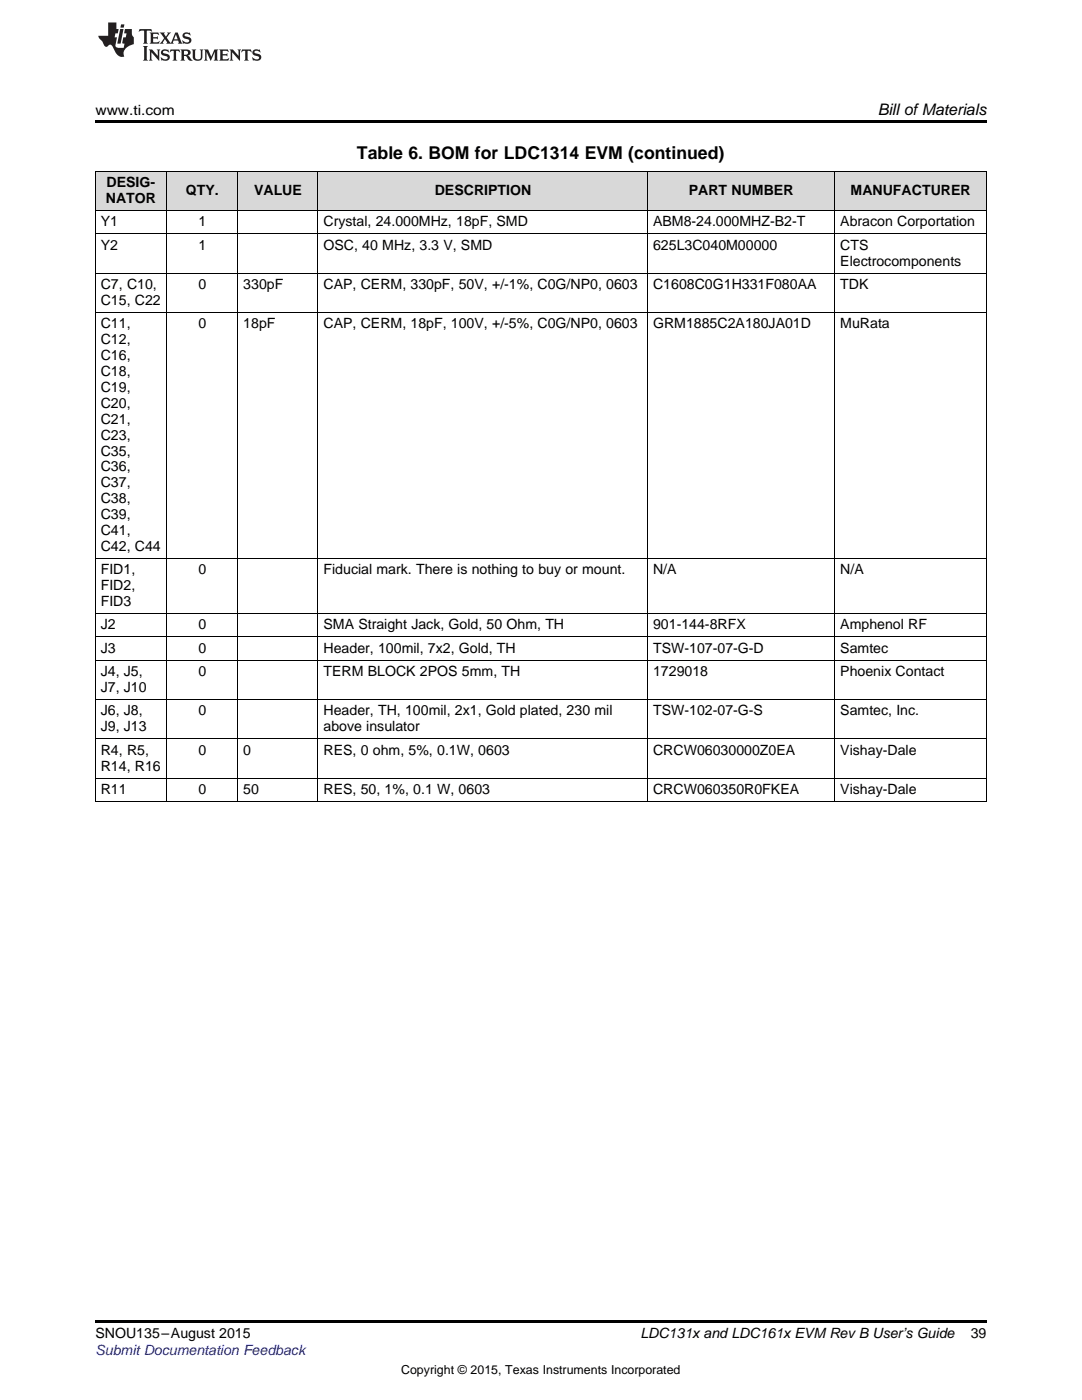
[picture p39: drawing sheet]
<svg xmlns="http://www.w3.org/2000/svg" width="216mm" height="279mm" viewBox="0 0 216 279" stroke-linecap="round" stroke-linejoin="round" font-family="sans-serif">
<defs><g id="words">
<text font-size="3.5" x="71.2" y="31.8">Table 6. BOM for LDC1314 EVM (continued)</text>
<text font-size="3.2" x="175.2" y="23">Bill ofMaterials</text>
<g font-size="2.8">
<text x="19" y="23">www.ti.com</text>
<text x="21.1" y="40.5">NATOR</text>
<text x="21.3" y="37.4">DESIG-</text>
<text x="37.1" y="38.9">QTY.</text>
<text x="50.7" y="38.9">VALUE</text>
<text x="86.7" y="38.9">DESCRIPTION</text>
<text x="137.4" y="38.9">PART NUMBER</text>
<text x="169.7" y="38.9">MANUFACTURER</text>
<text x="20.1" y="45.2">Y1</text>
<text x="39.6" y="45.2">1</text>
<text x="64.6" y="45.2">Crystal, 24.000MHz, 18pF, SMD</text>
<text x="130.3" y="45.2">ABM8-24.000MHZ-B2-T</text>
<text x="167.7" y="45.2">Abracon Corportation</text>
<text x="20.1" y="49.8">Y2</text>
<text x="39.6" y="49.8">1</text>
<text x="64.6" y="49.8">OSC, 40 MHz, 3.3 V, SMD</text>
<text x="130.3" y="49.8">625L3C040M00000</text>
<text x="167.7" y="49.8">CTS</text>
<text x="167.7" y="53">Electrocomponents</text>
<text x="20.1" y="57.7">C7, C10,</text>
<text x="39.6" y="57.7">0</text>
<text x="48.5" y="57.7">330pF</text>
<text x="64.6" y="57.7">CAP, CERM, 330pF, 50V, +/-1%, C0G/NP0, 0603</text>
<text x="130.3" y="57.7">C1608C0G1H331F080AA</text>
<text x="167.7" y="57.7">TDK</text>
<text x="20.1" y="60.9">C15, C22</text>
<text x="20.1" y="65.5">C11,</text>
<text x="39.6" y="65.5">0</text>
<text x="48.5" y="65.5">18pF</text>
<text x="64.6" y="65.5">CAP, CERM, 18pF, 100V, +/-5%, C0G/NP0, 0603</text>
<text x="130.3" y="65.5">GRM1885C2A180JA01D</text>
<text x="167.7" y="65.5">MuRata</text>
<text x="20.1" y="68.7">C12,</text>
<text x="20.1" y="71.9">C16,</text>
<text x="20.1" y="75">C18,</text>
<text x="20.1" y="78.2">C19,</text>
<text x="20.1" y="81.4">C20,</text>
<text x="20.1" y="84.6">C21,</text>
<text x="20.1" y="87.7">C23,</text>
<text x="20.1" y="90.9">C35,</text>
<text x="20.1" y="94.1">C36,</text>
<text x="20.1" y="97.3">C37,</text>
<text x="20.1" y="100.4">C38,</text>
<text x="20.1" y="103.6">C39,</text>
<text x="20.1" y="106.8">C41,</text>
<text x="20.1" y="110">C42, C44</text>
<text x="20.1" y="114.6">FID1,</text>
<text x="20.1" y="117.8">FID2,</text>
<text x="39.6" y="114.6">0</text>
<text x="64.6" y="114.6">Fiducial mark. There is nothing to buy or mount.</text>
<text x="130.3" y="114.6">N/A</text>
<text x="167.7" y="114.6">N/A</text>
<text x="20.1" y="121">FID3</text>
<text x="20.1" y="125.6">J2</text>
<text x="39.6" y="125.6">0</text>
<text x="64.6" y="125.6">SMA Straight Jack, Gold, 50 Ohm, TH</text>
<text x="130.3" y="125.6">901-144-8RFX</text>
<text x="167.7" y="125.6">Amphenol RF</text>
<text x="20.1" y="130.3">J3</text>
<text x="39.6" y="130.3">0</text>
<text x="64.6" y="130.3">Header, 100mil, 7x2, Gold, TH</text>
<text x="130.3" y="130.3">TSW-107-07-G-D</text>
<text x="167.7" y="130.3">Samtec</text>
<text x="20.1" y="134.9">J4, J5,</text>
<text x="39.6" y="134.9">0</text>
<text x="64.6" y="134.9">TERM BLOCK 2POS 5mm, TH</text>
<text x="130.3" y="134.9">1729018</text>
<text x="167.7" y="134.9">Phoenix Contact</text>
<text x="20.1" y="138.1">J7, J10</text>
<text x="20.1" y="142.8">J6, J8,</text>
<text x="39.6" y="142.8">0</text>
<text x="64.6" y="142.8">Header, TH, 100mil, 2x1, Gold plated, 230 mil</text>
<text x="130.3" y="142.8">TSW-102-07-G-S</text>
<text x="167.7" y="142.8">Samtec, Inc.</text>
<text x="20.1" y="145.9">J9, J13</text>
<text x="64.6" y="145.9">above insulator</text>
<text x="20.1" y="150.6">R4, R5,</text>
<text x="20.1" y="153.8">R14, R16</text>
<text x="39.6" y="150.6">0</text>
<text x="48.5" y="150.6">0</text>
<text x="64.6" y="150.6">RES, 0 ohm, 5%, 0.1W, 0603</text>
<text x="130.3" y="150.6">CRCW06030000Z0EA</text>
<text x="167.7" y="150.6">Vishay-Dale</text>
<text x="20.1" y="158.4">R11</text>
<text x="39.6" y="158.4">0</text>
<text x="48.5" y="158.4">50</text>
<text x="64.6" y="158.4">RES, 50, 1%, 0.1 W, 0603</text>
<text x="130.3" y="158.4">CRCW060350R0FKEA</text>
<text x="167.7" y="158.4">Vishay-Dale</text>
<text x="19" y="267.1">SNOU135–August 2015</text>
<text x="127.8" y="267.1">LDC131x and LDC161x EVM Rev B User’s Guide</text>
<text x="193.7" y="267">39</text>
</g>
<text font-size="2.8" fill="#00f" x="19" y="270.4">Submit Documentation Feedback</text>
<text font-size="2.5" x="80" y="274.2">Copyright © 2015, Texas Instruments Incorporated</text>
</g></defs>
<g fill="#d8d8d8">
<path d="M19 34.3h14.3v7.8h-14.3z"/>
<path d="M33.3 34.3h14.2v7.8h-14.2z"/>
<path d="M47.5 34.3h16v7.8h-16z"/>
<path d="M63.5 34.3h65.8v7.8h-65.8z"/>
<path d="M129.3 34.3h37.3v7.8h-37.3z"/>
<path d="M166.6 34.3h30.2v7.8h-30.2z"/>
</g>
<path d="M19 24h177.8v.6h-177.8zM19 263.5h177.8v.6h-177.8z" fill="#000"/>
<g fill="none" stroke="#000" stroke-width=".2">
<path d="M19 34.2h177.8M19.1 34.3v125.7M33.2 34.3v125.7M47.4 34.3v125.7M63.4 34.3v125.7M129.2 34.3v125.7M166.6 34.3v125.7M196.8 34.3v125.7M19 54.5h177.8M19 46.7h177.8M19 42h177.8M19 62.4h177.8"/>
<path d="M19 111.5h177.8M19 139.6h177.8M19 131.8h177.8M19 127.1h177.8M19 122.5h177.8M19 159.9h177.8M19 155.3h177.8M19 147.4h177.8"/>
</g>
<g fill="#231f20">
<path d="M27.8 5.8l-.1 .6 .5-.3h.5l.1 .2v2.1l-.3 .3h1l-.2-.3v-2.1v-.2h.6l.4 .3-.1-.6zM29.9 6.5l.2 .4v1.5l-.2 .3h1.8l.1-.5a1.04 1.04 0 0 1-1.2 .1v-.6h.5l.4 .2v-.7l-.4 .2h-.5v-.6h.8l.3 .2-.1-.5zM31.9 6.5l.9 1.1-1 1.1h.9l-.2-.2 .4-.7 .5 .7-.2 .2h1.5l-.2-.2 .1-.4h.9l.2 .4-.2 .2h.9l-.2-.3-.7-1.9h-.5l-.9 2.1-.8-1.1 .8-1h-.8l.2 .3-.4 .5-.4-.6 .2-.2zM35.1 6.9l.4 .9h-.8zM36.6 6.6a.63 .63 0 0 0-.2 .7 .63 .63 0 0 0 .6 .4l.6 .2 .2 .2a.75 .75 0 0 1-.8 .4 .75 .75 0 0 1-.6-.5l.1 .7 .2-.1a1.11 1.11 0 0 0 1.5-.5 1.13 1.13 0 0 0-1.3-.9v-.3a1.04 1.04 0 0 1 1.1 .2l-.1-.6-.2 .1-.5-.1zM28.5 9.2l.3 .3v2.2l-.3 .4h1l-.2-.4v-2.2l.2-.3zM29.7 9.9l.2 .3v1.5l-.2 .4h.7l-.2-.4v-1.3l1.6 1.7v-1.9l.2-.3h-.7l.2 .3v.9l-1.1-1.2zM32.3 10a.62 .62 0 0 0-.2 .7 .62 .62 0 0 0 .6 .4l.6 .2 .2 .2a.76 .76 0 0 1-.8 .4 .76 .76 0 0 1-.6-.5l.1 .7 .2-.1a1.11 1.11 0 0 0 1.5-.6 1.13 1.13 0 0 0-1.3-.8v-.3a1.04 1.04 0 0 1 1.1 .1l-.1-.5-.2 .1-.5-.2zM34 9.9l-.1 .6a.61 .61 0 0 1 .7-.3l.1 1.5-.3 .4h1l-.3-.4 .1-1.5a.63 .63 0 0 1 .7 .3l-.1-.6zM36 9.9l.2 .3v1.5l-.2 .4h.9l-.2-.2v-.7l.6 .2a.76 .76 0 0 0 1.1 .6l-1-.9a.58 .58 0 0 0 .6-.6 .58 .58 0 0 0-.5-.6zM36.7 10.2l.1-.1a.45 .45 0 0 1 .6 .1 .45 .45 0 0 1 .1 .5l-.8 .2zM38.2 9.9l.2 .2a2.17 2.17 0 0 0 .4 1.9 .99 .99 0 0 0 1.6-.7v-1.1l.2-.3h-.7l.1 .2a1.92 1.92 0 0 1-.1 1.7 .6 .6 0 0 1-1-.5v-1.1l.2-.3zM40.7 9.9l.2 .3v1.5l-.2 .4h.7l-.2-.4v-1.4l.8 1.8 .9-1.8v1.4l-.2 .4h.9l-.3-.4v-1.5l.3-.3h-.8l-.6 1.4-.7-1.4zM43.7 9.9l.3 .3v1.5l-.3 .4h1.9l.1-.6a1.04 1.04 0 0 1-1.3 .2v-.6h.6l.4 .1v-.6l-.4 .2h-.6l.1-.6h.7l.4 .2-.1-.5zM45.8 9.9l.2 .3v1.5l-.2 .4h.8l-.3-.4v-1.3l1.6 1.7v-1.9l.2-.3h-.7l.2 .3v.9l-1.1-1.2zM48.3 9.9l-.1 .6a.61 .61 0 0 1 .7-.3v1.5l-.2 .4h.9l-.2-.4v-1.5a.63 .63 0 0 1 .8 .3l-.1-.6zM50.6 10a.62 .62 0 0 0-.2 .7 .62 .62 0 0 0 .6 .4l.6 .2 .1 .2a.76 .76 0 0 1-.7 .4 .76 .76 0 0 1-.6-.5l.1 .7 .1-.1a1.11 1.11 0 0 0 1.5-.6 1.13 1.13 0 0 0-1.2-.8l-.1-.3a1.04 1.04 0 0 1 1.2 .1l-.2-.5-.1 .1-.5-.2z"/>
<path d="M21.6 4.5v2.6h-2l.1 .4 .8 .9a.91 .91 0 0 0 .9 .9 .56 .56 0 0 1 .5-.4 .56 .56 0 0 1 .5 .3l.4 .8a1.53 1.53 0 0 0 2 1.3 1.54 1.54 0 0 1 1-2.1l.9-.4-.1-1.4a1.52 1.52 0 0 1-.3-1.6h-1.4l-.1 .9h.5l-.2 .8h-.5l-.2 .9v.2l.4 .1-.1 .9a1.93 1.93 0 0 1-1.6-.3l.2-1.8h-.4l.1-.8h.5l.2-.9h-.5v-1.3zM24 5.8l-.6 2.9h.7l.5-2.9zM24.2 4.9l-.2 .6h.7l.1-.6z"/>
</g>
<use href="#words"/>
</svg>
